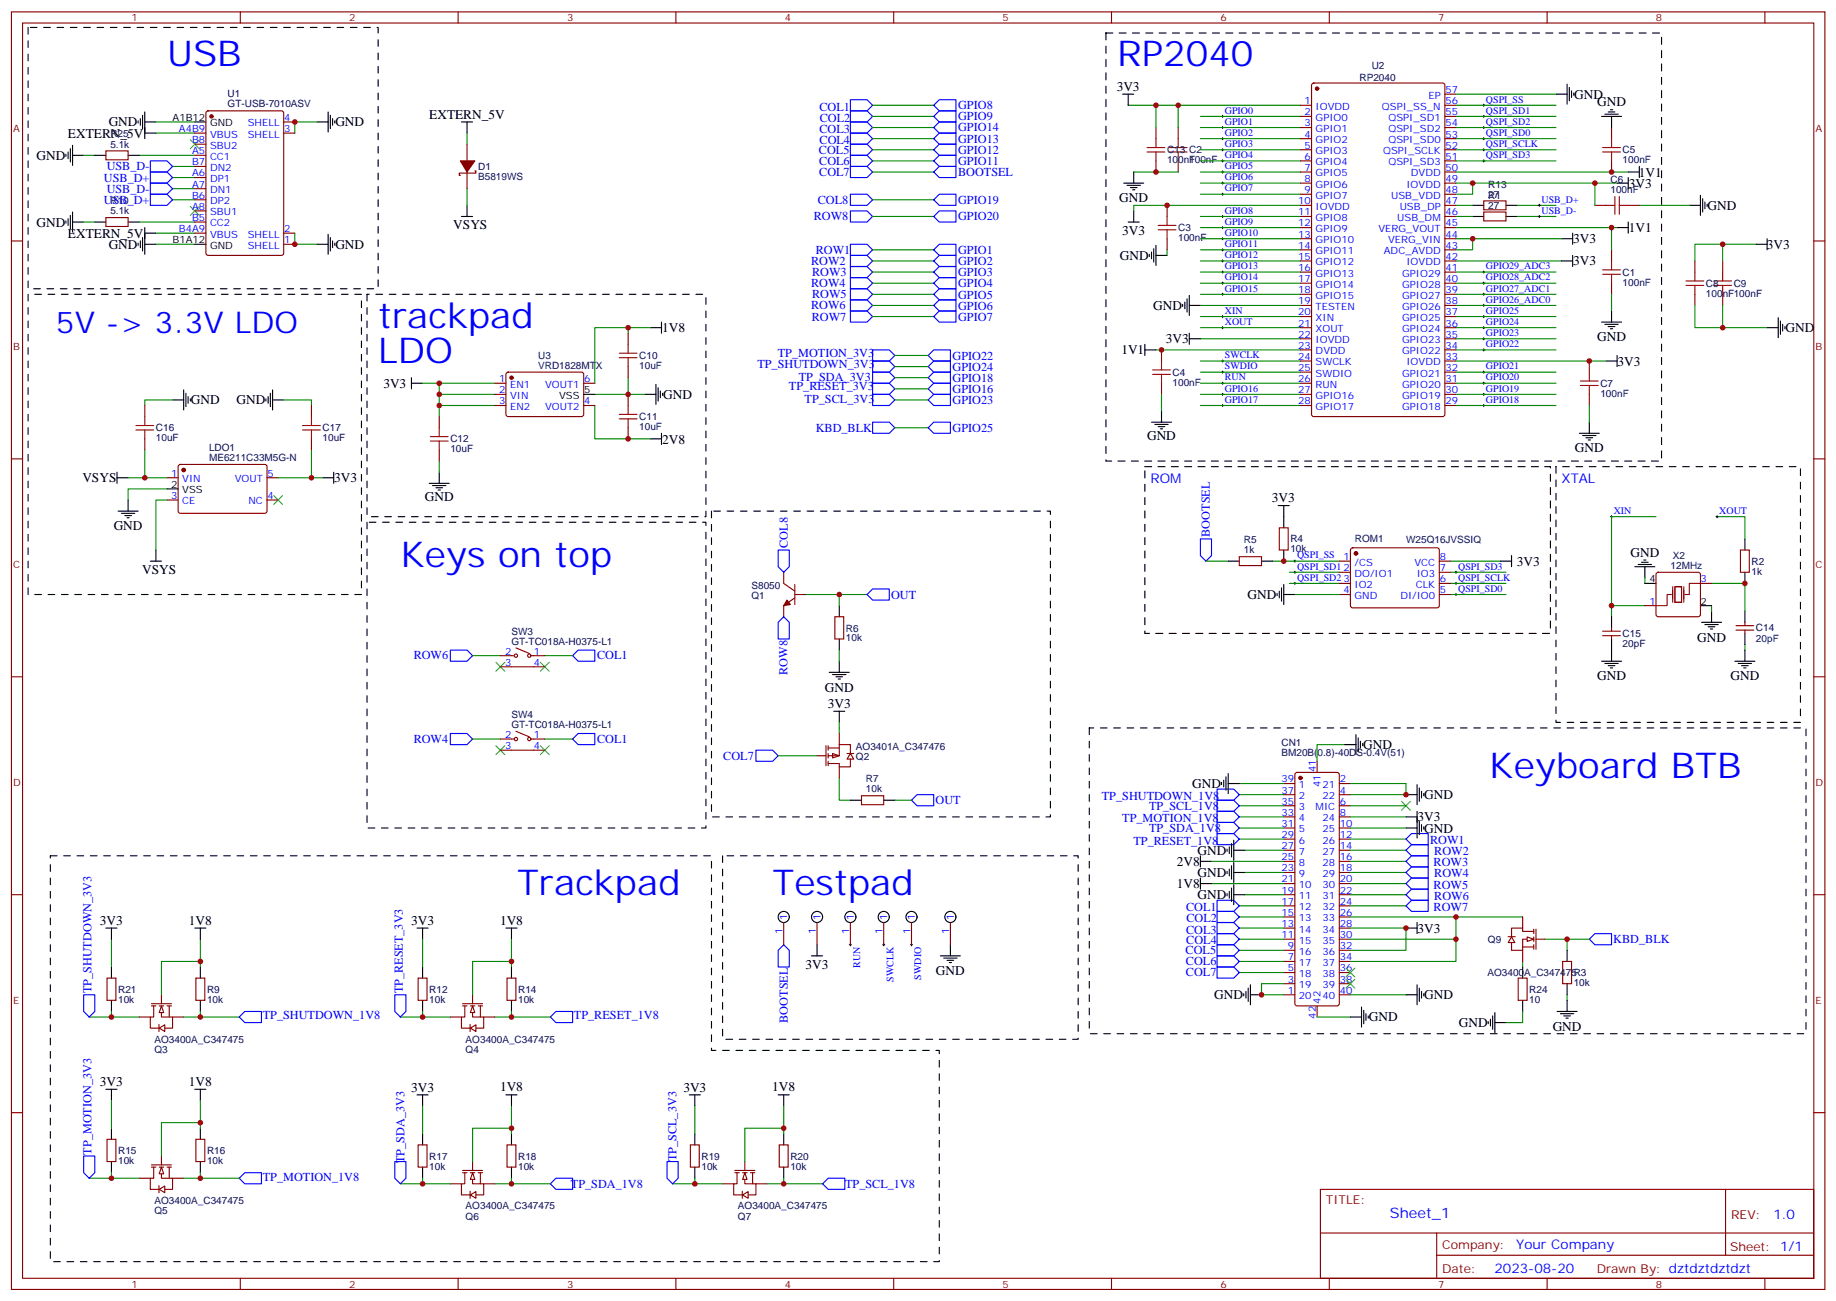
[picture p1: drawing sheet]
<svg xmlns="http://www.w3.org/2000/svg" width="583mm" height="413mm" viewBox="0 0 583 413" stroke-linecap="round" stroke-linejoin="round" font-family="sans-serif">
<defs><g id="words">
<g font-size="11.3" fill="#00f">
<text x="53" y="21.1">USB</text>
<text x="354.6" y="21.1">RP2040</text>
<text x="120.1" y="104">trackpad</text>
<text x="120.1" y="115.3">LDO</text>
<text x="127.1" y="179.8">Keys on top</text>
<text x="472.8" y="246.8">Keyboard BTB</text>
<text x="164.1" y="283.9">Trackpad</text>
<text x="245.3" y="283.9">Testpad</text>
</g>
<text font-size="9.5" fill="#00f" x="17.7" y="105.7">5V -&gt; 3.3V LDO</text>
<text font-size="4.6" fill="#00f" x="441.3" y="386.4">Sheet_1</text>
<g font-size="4.2">
<text x="354.5" y="28.8">3V3</text>
<text x="499.8" y="31.3">GND</text>
<text x="507" y="33.7">GND</text>
<text x="34.5" y="40.1">GND</text>
<text x="106.5" y="40.1">GND</text>
<text x="136.3" y="37.6">EXTERN_5V</text>
<text x="21.6" y="43.6">EXTERN_5V</text>
<text x="11.6" y="50.7">GND</text>
<text x="517.1" y="59.5">3V3</text>
<text x="520.3" y="56">1V1</text>
<text x="355.4" y="64.2">GND</text>
<text x="11.6" y="71.9">GND</text>
<text x="542.1" y="66.6">GND</text>
<text x="21.6" y="75.4">EXTERN_5V</text>
<text x="143.9" y="72.7">VSYS</text>
<text x="356.3" y="74.4">3V3</text>
<text x="499.5" y="77.1">3V3</text>
<text x="517.1" y="73.6">1V1</text>
<text x="34.5" y="78.9">GND</text>
<text x="106.5" y="78.9">GND</text>
<text x="355.5" y="82.5">GND</text>
<text x="560.9" y="78.9">3V3</text>
<text x="499.5" y="84.2">3V3</text>
<text x="366.1" y="98.4">GND</text>
<text x="210.2" y="105.4">1V8</text>
<text x="566.8" y="105.4">GND</text>
<text x="356" y="112.5">1V1</text>
<text x="370.1" y="108.9">3V3</text>
<text x="507.1" y="108.3">GND</text>
<text x="513.6" y="116">3V3</text>
<text x="121.7" y="123">3V3</text>
<text x="60.6" y="128.3">GND</text>
<text x="75.1" y="128.3">GND</text>
<text x="210.5" y="126.6">GND</text>
<text x="210.2" y="140.7">2V8</text>
<text x="364.2" y="139.6">GND</text>
<text x="500" y="143.6">GND</text>
<text x="26.2" y="153">VSYS</text>
<text x="106.1" y="153">3V3</text>
<text x="134.9" y="159">GND</text>
<text x="403.7" y="159.3">3V3</text>
<text x="36.1" y="168.3">GND</text>
<text x="481.5" y="179.4">3V3</text>
<text x="517.6" y="176.6">GND</text>
<text x="45.1" y="182">VSYS</text>
<text x="396.1" y="190.1">GND</text>
<text x="538.8" y="203.6">GND</text>
<text x="507.1" y="215.9">GND</text>
<text x="549.4" y="215.9">GND</text>
<text x="261.9" y="219.4">GND</text>
<text x="262.8" y="224.6">3V3</text>
<text x="432.8" y="237.7">GND</text>
<text x="378.5" y="250">GND</text>
<text x="452.2" y="253.6">GND</text>
<text x="450.1" y="260.6">3V3</text>
<text x="452.2" y="264.1">GND</text>
<text x="373.6" y="274.7">2V8</text>
<text x="380.2" y="271.2">GND</text>
<text x="373.6" y="281.8">1V8</text>
<text x="380.2" y="278.3">GND</text>
<text x="380.2" y="285.3">GND</text>
<text x="31.7" y="293.4">3V3</text>
<text x="60" y="293.3">1V8</text>
<text x="130.5" y="293.4">3V3</text>
<text x="158.7" y="293.3">1V8</text>
<text x="450.1" y="295.9">3V3</text>
<text x="255.8" y="307.3">3V3</text>
<text x="297.1" y="309.5">GND</text>
<text x="385.5" y="317.1">GND</text>
<text x="452.2" y="317.1">GND</text>
<text x="434.6" y="324.1">GND</text>
<text x="463.1" y="325.9">GND</text>
<text x="492.9" y="327">GND</text>
<text x="31.7" y="344.6">3V3</text>
<text x="60" y="344.5">1V8</text>
<text x="130.5" y="346.3">3V3</text>
<text x="158.7" y="346.3">1V8</text>
<text x="217" y="346.3">3V3</text>
<text x="245.2" y="346.3">1V8</text>
</g>
<g font-size="4.2" fill="#00f">
<text x="365.2" y="153.4">ROM</text>
<text x="495.8" y="153.4">XTAL</text>
<text x="563" y="386.6">1.0</text>
<text x="481.4" y="396.2">Your Company</text>
<text x="474.5" y="404">2023-08-20</text>
</g>
<g font-size="3.9" fill="#00f">
<text x="260.2" y="35.1">COL1</text>
<text x="304.2" y="34.7">GPIO8</text>
<text x="260.2" y="38.6">COL2</text>
<text x="304.2" y="38.2">GPIO9</text>
<text x="304.2" y="41.7">GPIO14</text>
<text x="260.2" y="42.2">COL3</text>
<text x="260.2" y="45.7">COL4</text>
<text x="304.2" y="45.2">GPIO13</text>
<text x="260" y="48.7">COL5</text>
<text x="260.1" y="52.2">COL6</text>
<text x="304.2" y="48.8">GPIO12</text>
<text x="304.2" y="52.4">GPIO11</text>
<text x="33" y="57.6">USB_D+</text>
<text x="33.9" y="54.1">USB_D-</text>
<text x="260.1" y="55.8">COL7</text>
<text x="304.2" y="55.8">BOOTSEL</text>
<text x="33" y="64.7">USB_D+</text>
<text x="33.9" y="61.1">USB_D-</text>
<text x="259.6" y="64.7">COL8</text>
<text x="304.2" y="64.6">GPIO19</text>
<text x="258.3" y="69.9">ROW8</text>
<text x="304.2" y="69.9">GPIO20</text>
<text x="259" y="80.5">ROW1</text>
<text x="304.2" y="80.5">GPIO1</text>
<text x="257.5" y="84">ROW2</text>
<text x="257.8" y="87.6">ROW3</text>
<text x="304.2" y="84.2">GPIO2</text>
<text x="304.2" y="87.7">GPIO3</text>
<text x="257.5" y="91.1">ROW4</text>
<text x="257.8" y="94.6">ROW5</text>
<text x="304.2" y="91.2">GPIO4</text>
<text x="304.2" y="94.7">GPIO5</text>
<text x="257.5" y="98.1">ROW6</text>
<text x="257.7" y="101.7">ROW7</text>
<text x="304.2" y="98.3">GPIO6</text>
<text x="304.2" y="101.8">GPIO7</text>
<text x="246.9" y="113.2">TP_MOTION_3V3</text>
<text x="240.5" y="116.8">TP_SHUTDOWN_3V3</text>
<text x="302.4" y="117.7">GPIO24</text>
<text x="302.4" y="114.1">GPIO22</text>
<text x="250.5" y="123.8">TP_RESET_3V3</text>
<text x="253.6" y="120.8">TP_SDA_3V3</text>
<text x="302.4" y="124.7">GPIO16</text>
<text x="302.4" y="121.2">GPIO18</text>
<text x="255.4" y="127.9">TP_SCL_3V3</text>
<text x="302.4" y="128.3">GPIO23</text>
<text x="259" y="137">KBD_BLK</text>
<text x="302.4" y="137.1">GPIO25</text>
<text x="250.2" y="173.8" transform="rotate(-90 250.2 173.8)">COL8</text>
<text x="384.1" y="170.3" transform="rotate(-90 384.1 170.3)">BOOTSEL</text>
<text x="282.9" y="190">OUT</text>
<text x="131.3" y="209.2">ROW6</text>
<text x="189.5" y="209.2">COL1</text>
<text x="250.1" y="214.1" transform="rotate(-90 250.1 214.1)">ROW8</text>
<text x="131.3" y="235.8">ROW4</text>
<text x="189.5" y="235.7">COL1</text>
<text x="229.6" y="241.1">COL7</text>
<text x="297" y="255.2">OUT</text>
<text x="349.8" y="253.9">TP_SHUTDOWN_1V8</text>
<text x="364.8" y="256.9">TP_SCL_1V8</text>
<text x="356.3" y="260.9">TP_MOTION_1V8</text>
<text x="364.8" y="263.9">TP_SDA_1V8</text>
<text x="359.8" y="268">TP_RESET_1V8</text>
<text x="454" y="267.8">ROW1</text>
<text x="455.2" y="274.9">ROW3</text>
<text x="455.3" y="271.3">ROW2</text>
<text x="455.2" y="281.9">ROW5</text>
<text x="455.3" y="278.4">ROW4</text>
<text x="455.3" y="285.4">ROW6</text>
<text x="376.6" y="289.1">COL1</text>
<text x="376.7" y="292.6">COL2</text>
<text x="455.2" y="289">ROW7</text>
<text x="376.6" y="296.2">COL3</text>
<text x="376.6" y="299.7">COL4</text>
<text x="512.2" y="299.3">KBD_BLK</text>
<text x="376.4" y="302.7">COL5</text>
<text x="376.5" y="306.2">COL6</text>
<text x="376.5" y="309.8">COL7</text>
<text x="29.1" y="315.2" transform="rotate(-90 29.1 315.2)">TP_SHUTDOWN_3V3</text>
<text x="127.9" y="315.2" transform="rotate(-90 127.9 315.2)">TP_RESET_3V3</text>
<text x="83.4" y="323.4">TP_SHUTDOWN_1V8</text>
<text x="182.2" y="323.4">TP_RESET_1V8</text>
<text x="250.1" y="324.5" transform="rotate(-90 250.1 324.5)">BOOTSEL</text>
<text x="29.1" y="366.4" transform="rotate(-90 29.1 366.4)">TP_MOTION_3V3</text>
<text x="128.4" y="369.1" transform="rotate(-90 128.4 369.1)">TP_SDA_3V3</text>
<text x="214.8" y="368.5" transform="rotate(-90 214.8 368.5)">TP_SCL_3V3</text>
<text x="83.4" y="374.6">TP_MOTION_1V8</text>
<text x="181.2" y="376.9">TP_SDA_1V8</text>
<text x="268.3" y="376.9">TP_SCL_1V8</text>
</g>
<g font-size="3.9" fill="#800">
<text x="421" y="382">TITLE:</text>
<text x="549.6" y="386.6">REV:</text>
<text x="457.9" y="396.2">Company:</text>
<text x="549.2" y="396.8">Sheet: 1/1</text>
<text x="457.9" y="403.8">Date:</text>
<text x="506.9" y="403.9">Drawn By: dztdztdztdzt</text>
</g>
<g font-size="3.2" fill="#800">
<text x="41.7" y="6.8">1</text>
<text x="110.9" y="6.8">2</text>
<text x="180" y="6.8">3</text>
<text x="249.2" y="6.8">4</text>
<text x="318.3" y="6.8">5</text>
<text x="387.5" y="6.8">6</text>
<text x="456.6" y="6.8">7</text>
<text x="525.7" y="6.8">8</text>
<text x="4.2" y="41.9">A</text>
<text x="576.4" y="41.9">A</text>
<text x="4.2" y="111">B</text>
<text x="576.4" y="111">B</text>
<text x="4.2" y="180.2">C</text>
<text x="576.4" y="180.2">C</text>
<text x="4.2" y="249.3">D</text>
<text x="576.4" y="249.3">D</text>
<text x="4.2" y="318.5">E</text>
<text x="576.4" y="318.5">E</text>
<text x="41.7" y="408.6">1</text>
<text x="110.9" y="408.6">2</text>
<text x="180" y="408.6">3</text>
<text x="249.2" y="408.6">4</text>
<text x="318.3" y="408.6">5</text>
<text x="387.5" y="408.6">6</text>
<text x="456.6" y="408.6">7</text>
<text x="525.7" y="408.6">8</text>
</g>
<g font-size="3.2" fill="#000080">
<text x="435.5" y="21.9">U2</text>
<text x="431.6" y="25.7">RP2040</text>
<text x="72.2" y="33.9">GT-USB-7010ASV</text>
<text x="72.2" y="30.7">U1</text>
<text x="35" y="46.8">5.1k</text>
<text x="35" y="43.6">R25</text>
<text x="151.8" y="54">D1</text>
<text x="370.5" y="51.8">100nF</text>
<text x="370.5" y="48.6">C13 C2</text>
<text x="377.6" y="51.8">100nF</text>
<text x="515.2" y="51.8">100nF</text>
<text x="515.2" y="48.6">C5</text>
<text x="151.8" y="57.1">B5819WS</text>
<text x="472.5" y="59.5">R13</text>
<text x="511.3" y="58.1">C6</text>
<text x="35" y="64.8">R10</text>
<text x="472.5" y="63">R1</text>
<text x="472.5" y="62.7">27</text>
<text x="511.3" y="61.3">100nF</text>
<text x="35" y="68">5.1k</text>
<text x="472.5" y="66.2">27</text>
<text x="374.1" y="76.5">100nF</text>
<text x="374.1" y="73.3">C3</text>
<text x="515.2" y="87.4">C1</text>
<text x="515.2" y="90.6">100nF</text>
<text x="541.6" y="94.2">100nF100nF</text>
<text x="541.6" y="91">C8</text>
<text x="550.4" y="91">C9</text>
<text x="170.9" y="113.8">U3</text>
<text x="203" y="113.9">C10</text>
<text x="170.9" y="116.9">VRD1828MTX</text>
<text x="203" y="117.1">10uF</text>
<text x="372.3" y="119.2">C4</text>
<text x="372.3" y="122.4">100nF</text>
<text x="508.1" y="125.9">100nF</text>
<text x="508.1" y="122.7">C7</text>
<text x="49.5" y="136.9">C16</text>
<text x="102.4" y="136.9">C17</text>
<text x="203" y="136.5">10uF</text>
<text x="203" y="133.3">C11</text>
<text x="49.5" y="140">10uF</text>
<text x="66.4" y="143.1">LDO1</text>
<text x="102.4" y="140">10uF</text>
<text x="143" y="143.6">10uF</text>
<text x="143" y="140.4">C12</text>
<text x="66.4" y="146.3">ME6211C33M5G-N</text>
<text x="394.9" y="172.4">R5</text>
<text x="409.7" y="172.1">R4</text>
<text x="430.2" y="172.1">ROM1</text>
<text x="446.4" y="172.1">W25Q16JVSSIQ</text>
<text x="394.9" y="175.6">1k</text>
<text x="409.7" y="175.3">10k</text>
<text x="531.1" y="177.3">X2</text>
<text x="556.1" y="179.2">R2</text>
<text x="530.4" y="180.4">12MHz</text>
<text x="556.1" y="182.4">1k</text>
<text x="238.6" y="186.8">S8050</text>
<text x="238.6" y="190">Q1</text>
<text x="162.3" y="201.3">SW3</text>
<text x="268.6" y="203.5">10k</text>
<text x="268.6" y="200.4">R6</text>
<text x="515.2" y="202.1">C15</text>
<text x="557.5" y="203.5">20pF</text>
<text x="557.5" y="200.3">C14</text>
<text x="162.3" y="204.5">GT-TC018A-H0375-L1</text>
<text x="515.2" y="205.3">20pF</text>
<text x="162.3" y="227.8">SW4</text>
<text x="162.3" y="231">GT-TC018A-H0375-L1</text>
<text x="271.7" y="237.9">AO3401A_C347476</text>
<text x="406.9" y="239.8">BM20B(0.8)-40DS-0.4V(51)</text>
<text x="406.9" y="236.6">CN1</text>
<text x="271.7" y="241.1">Q2</text>
<text x="274.9" y="251.4">10k</text>
<text x="274.9" y="248.2">R7</text>
<text x="472.4" y="299.1">Q9</text>
<text x="472.2" y="309.7">AO3400A_C347475R3</text>
<text x="37.5" y="315">R21</text>
<text x="65.7" y="315">R9</text>
<text x="136.3" y="315">R12</text>
<text x="164.5" y="315">R14</text>
<text x="485.5" y="315">R24</text>
<text x="499.6" y="312.9">10k</text>
<text x="37.5" y="318.2">10k</text>
<text x="65.7" y="318.2">10k</text>
<text x="136.3" y="318.2">10k</text>
<text x="164.5" y="318.2">10k</text>
<text x="485.5" y="318.2">10</text>
<text x="49.1" y="330.8">AO3400A_C347475</text>
<text x="49.1" y="334">Q3</text>
<text x="147.8" y="330.8">AO3400A_C347475</text>
<text x="147.8" y="334">Q4</text>
<text x="37.5" y="369.3">10k</text>
<text x="37.5" y="366.2">R15</text>
<text x="65.7" y="369.3">10k</text>
<text x="65.7" y="366.2">R16</text>
<text x="136.3" y="371.1">10k</text>
<text x="136.3" y="368">R17</text>
<text x="164.5" y="371.1">10k</text>
<text x="164.5" y="368">R18</text>
<text x="222.7" y="371.1">10k</text>
<text x="222.7" y="368">R19</text>
<text x="250.9" y="371.1">10k</text>
<text x="250.9" y="368">R20</text>
<text x="49.1" y="382">AO3400A_C347475</text>
<text x="147.8" y="383.7">AO3400A_C347475</text>
<text x="234.3" y="383.7">AO3400A_C347475</text>
<text x="49.1" y="385.2">Q5</text>
<text x="147.8" y="387">Q6</text>
<text x="234.3" y="387">Q7</text>
</g>
<g font-size="3.2" fill="#00f">
<text x="458.9" y="29.5">57</text>
<text x="414.2" y="33.1">1</text>
<text x="417.7" y="34.8">IOVDD</text>
<text x="438.8" y="34.8">QSPI_SS_N</text>
<text x="453.5" y="31.3">EP</text>
<text x="458.9" y="33.1">56</text>
<text x="471.8" y="32.5">QSPI_SS</text>
<text x="56.8" y="41.9">A4B9</text>
<text x="78.7" y="40.1">SHELL</text>
<text x="90.2" y="38.3">4</text>
<text x="90.2" y="41.9">3</text>
<text x="388.9" y="39.6">GPIO1</text>
<text x="388.9" y="36.1">GPIO0</text>
<text x="414.2" y="36.6">2</text>
<text x="414.2" y="40.1">3</text>
<text x="417.7" y="38.3">GPIO0</text>
<text x="417.7" y="41.9">GPIO1</text>
<text x="440.9" y="41.9">QSPI_SD2</text>
<text x="440.9" y="38.3">QSPI_SD1</text>
<text x="458.9" y="40.1">54</text>
<text x="458.9" y="36.6">55</text>
<text x="471.8" y="39.6">QSPI_SD2</text>
<text x="471.8" y="36.1">QSPI_SD1</text>
<text x="61" y="45.4">B8</text>
<text x="66.7" y="47.2">SBU2</text>
<text x="66.7" y="43.6">VBUS</text>
<text x="78.7" y="43.6">SHELL</text>
<text x="388.9" y="46.6">GPIO3</text>
<text x="388.9" y="43.1">GPIO2</text>
<text x="414.2" y="43.6">4</text>
<text x="414.2" y="47.2">5</text>
<text x="417.7" y="45.4">GPIO2</text>
<text x="440.9" y="45.4">QSPI_SD0</text>
<text x="458.9" y="47.2">52</text>
<text x="458.9" y="43.6">53</text>
<text x="471.8" y="46.6">QSPI_SCLK</text>
<text x="471.8" y="43.1">QSPI_SD0</text>
<text x="61" y="52.5">B7</text>
<text x="61" y="48.9">A5</text>
<text x="66.7" y="50.7">CC1</text>
<text x="388.9" y="53.7">GPIO5</text>
<text x="388.9" y="50.2">GPIO4</text>
<text x="414.2" y="50.7">6</text>
<text x="417.7" y="48.9">GPIO3</text>
<text x="417.7" y="52.5">GPIO4</text>
<text x="439.1" y="48.9">QSPI_SCLK</text>
<text x="440.9" y="52.5">QSPI_SD3</text>
<text x="458.9" y="50.7">51</text>
<text x="471.8" y="50.2">QSPI_SD3</text>
<text x="61" y="59.5">A7</text>
<text x="61" y="56">A6</text>
<text x="66.7" y="57.7">DP1</text>
<text x="66.7" y="54.2">DN2</text>
<text x="388.9" y="57.2">GPIO6</text>
<text x="414.2" y="54.2">7</text>
<text x="414.2" y="57.7">8</text>
<text x="417.7" y="56">GPIO5</text>
<text x="417.7" y="59.5">GPIO6</text>
<text x="446.5" y="59.5">IOVDD</text>
<text x="447.9" y="56">DVDD</text>
<text x="458.9" y="57.7">49</text>
<text x="458.9" y="54.2">50</text>
<text x="61" y="63">B6</text>
<text x="66.7" y="64.8">DP2</text>
<text x="66.7" y="61.3">DN1</text>
<text x="388.9" y="60.7">GPIO7</text>
<text x="412.2" y="64.8">10</text>
<text x="414.2" y="61.3">9</text>
<text x="417.7" y="63">GPIO7</text>
<text x="441.7" y="63">USB_VDD</text>
<text x="458.9" y="64.8">47</text>
<text x="458.9" y="61.3">48</text>
<text x="489.4" y="64.3">USB_D+</text>
<text x="61" y="70.1">B5</text>
<text x="61" y="66.6">A8</text>
<text x="66.7" y="71.9">CC2</text>
<text x="66.7" y="68.3">SBU1</text>
<text x="388.9" y="71.3">GPIO9</text>
<text x="388.9" y="67.8">GPIO8</text>
<text x="412.2" y="68.3">11</text>
<text x="412.2" y="71.9">12</text>
<text x="417.7" y="66.6">IOVDD</text>
<text x="417.7" y="70.1">GPIO8</text>
<text x="443.6" y="70.1">USB_DM</text>
<text x="444.4" y="66.6">USB_DP</text>
<text x="458.9" y="71.9">45</text>
<text x="458.9" y="68.3">46</text>
<text x="489.4" y="67.8">USB_D-</text>
<text x="56.8" y="73.6">B4A9</text>
<text x="66.7" y="75.4">VBUS</text>
<text x="78.7" y="75.4">SHELL</text>
<text x="90.2" y="73.6">2</text>
<text x="90.2" y="77.2">1</text>
<text x="388.9" y="74.9">GPIO10</text>
<text x="412.2" y="75.4">13</text>
<text x="417.7" y="73.6">GPIO9</text>
<text x="417.7" y="77.2">GPIO10</text>
<text x="437.6" y="73.6">VERG_VOUT</text>
<text x="440.7" y="77.2">VERG_VIN</text>
<text x="458.9" y="75.4">44</text>
<text x="78.7" y="78.9">SHELL</text>
<text x="388.9" y="81.9">GPIO12</text>
<text x="388.9" y="78.4">GPIO11</text>
<text x="412.2" y="78.9">14</text>
<text x="412.2" y="82.4">15</text>
<text x="417.7" y="80.7">GPIO11</text>
<text x="439.3" y="80.7">ADC_AVDD</text>
<text x="458.9" y="82.4">42</text>
<text x="458.9" y="78.9">43</text>
<text x="388.9" y="89">GPIO14</text>
<text x="388.9" y="85.4">GPIO13</text>
<text x="412.2" y="86">16</text>
<text x="412.2" y="89.5">17</text>
<text x="417.7" y="84.2">GPIO12</text>
<text x="417.7" y="87.7">GPIO13</text>
<text x="445.2" y="87.7">GPIO29</text>
<text x="446.5" y="84.2">IOVDD</text>
<text x="458.9" y="89.5">40</text>
<text x="458.9" y="86">41</text>
<text x="471.8" y="85.4">GPIO29_ADC3</text>
<text x="471.8" y="89">GPIO28_ADC2</text>
<text x="388.9" y="92.5">GPIO15</text>
<text x="412.2" y="93">18</text>
<text x="417.7" y="91.3">GPIO14</text>
<text x="417.7" y="94.8">GPIO15</text>
<text x="445.2" y="94.8">GPIO27</text>
<text x="445.2" y="91.3">GPIO28</text>
<text x="458.9" y="93">39</text>
<text x="471.8" y="92.5">GPIO27_ADC1</text>
<text x="388.9" y="99.6">XIN</text>
<text x="412.2" y="96.6">19</text>
<text x="412.2" y="100.1">20</text>
<text x="417.7" y="98.3">TESTEN</text>
<text x="417.7" y="101.8">XIN</text>
<text x="445.2" y="101.8">GPIO25</text>
<text x="445.2" y="98.3">GPIO26</text>
<text x="458.9" y="100.1">37</text>
<text x="458.9" y="96.6">38</text>
<text x="471.8" y="96">GPIO26_ADC0</text>
<text x="471.8" y="99.6">GPIO25</text>
<text x="388.9" y="103.1">XOUT</text>
<text x="412.2" y="103.6">21</text>
<text x="412.2" y="107.1">22</text>
<text x="417.7" y="105.4">XOUT</text>
<text x="445.2" y="105.4">GPIO24</text>
<text x="458.9" y="107.1">35</text>
<text x="458.9" y="103.6">36</text>
<text x="471.8" y="103.1">GPIO24</text>
<text x="471.8" y="106.6">GPIO23</text>
<text x="388.9" y="113.7">SWCLK</text>
<text x="412.2" y="110.7">23</text>
<text x="417.7" y="108.9">IOVDD</text>
<text x="417.7" y="112.4">DVDD</text>
<text x="445.2" y="112.4">GPIO22</text>
<text x="445.2" y="108.9">GPIO23</text>
<text x="458.9" y="110.7">34</text>
<text x="471.8" y="110.1">GPIO22</text>
<text x="388.9" y="117.2">SWDIO</text>
<text x="412.2" y="114.2">24</text>
<text x="412.2" y="117.7">25</text>
<text x="417.7" y="116">SWCLK</text>
<text x="417.7" y="119.5">SWDIO</text>
<text x="445.2" y="119.5">GPIO21</text>
<text x="446.5" y="116">IOVDD</text>
<text x="458.9" y="117.7">32</text>
<text x="458.9" y="114.2">33</text>
<text x="471.8" y="117.2">GPIO21</text>
<text x="158.4" y="121.2">1</text>
<text x="158.4" y="124.8">2</text>
<text x="161.9" y="123">EN1</text>
<text x="173" y="123">VOUT1</text>
<text x="185.5" y="121.2">6</text>
<text x="388.9" y="120.7">RUN</text>
<text x="388.9" y="124.2">GPIO16</text>
<text x="412.2" y="121.2">26</text>
<text x="412.2" y="124.8">27</text>
<text x="417.7" y="123">RUN</text>
<text x="445.2" y="123">GPIO20</text>
<text x="458.9" y="124.8">30</text>
<text x="458.9" y="121.2">31</text>
<text x="471.8" y="120.7">GPIO20</text>
<text x="471.8" y="124.2">GPIO19</text>
<text x="158.4" y="128.3">3</text>
<text x="161.9" y="126.5">VIN</text>
<text x="161.9" y="130.1">EN2</text>
<text x="173" y="130.1">VOUT2</text>
<text x="185.5" y="128.3">4</text>
<text x="388.9" y="127.8">GPIO17</text>
<text x="412.2" y="128.3">28</text>
<text x="417.7" y="126.5">GPIO16</text>
<text x="417.7" y="130.1">GPIO17</text>
<text x="445.2" y="130.1">GPIO18</text>
<text x="445.2" y="126.5">GPIO19</text>
<text x="458.9" y="128.3">29</text>
<text x="471.8" y="127.8">GPIO18</text>
<text x="54.4" y="151.2">1</text>
<text x="57.9" y="153">VIN</text>
<text x="74.5" y="153">VOUT</text>
<text x="84.9" y="151.2">5</text>
<text x="54.4" y="158.3">3</text>
<text x="57.9" y="160.1">CE</text>
<text x="78.9" y="160.1">NC</text>
<text x="84.9" y="158.3">4</text>
<text x="512.3" y="163.1">XIN</text>
<text x="545.9" y="163.1">XOUT</text>
<text x="411.8" y="177.2">QSPI_SS</text>
<text x="426.5" y="177.7">1</text>
<text x="430" y="179.5">/CS</text>
<text x="449" y="179.5">VCC</text>
<text x="457.1" y="177.7">8</text>
<text x="411.8" y="184.2">QSPI_SD2</text>
<text x="411.8" y="180.7">QSPI_SD1</text>
<text x="426.5" y="181.2">2</text>
<text x="426.5" y="184.7">3</text>
<text x="430" y="183">DO/IO1</text>
<text x="449.8" y="183">IO3</text>
<text x="457.1" y="184.7">6</text>
<text x="457.1" y="181.2">7</text>
<text x="463" y="184.2">QSPI_SCLK</text>
<text x="463" y="180.7">QSPI_SD3</text>
<text x="539.9" y="184.7">3</text>
<text x="426.5" y="188.3">4</text>
<text x="430" y="186.5">IO2</text>
<text x="430" y="190">GND</text>
<text x="444.6" y="190">DI/IO0</text>
<text x="449.5" y="186.5">CLK</text>
<text x="457.1" y="188.3">5</text>
<text x="463" y="187.7">QSPI_SD0</text>
<text x="523.7" y="191.8">1</text>
<text x="160.4" y="207.7">2</text>
<text x="169.4" y="207.7">1</text>
<text x="160.4" y="211.2">3</text>
<text x="169.4" y="211.2">4</text>
<text x="160.4" y="234.1">2</text>
<text x="160.4" y="237.7">3</text>
<text x="169.4" y="234.1">1</text>
<text x="169.4" y="237.7">4</text>
<text x="417.8" y="245.1" transform="rotate(-90 417.8 245.1)">41</text>
<text x="406.9" y="248.2">39</text>
<text x="406.9" y="251.8">37</text>
<text x="412.4" y="250">1</text>
<text x="419.2" y="249.8" transform="rotate(-90 419.2 249.8)">41</text>
<text x="419.9" y="250">21</text>
<text x="425.4" y="251.8">4</text>
<text x="425.4" y="248.2">2</text>
<text x="406.9" y="255.3">35</text>
<text x="412.4" y="253.5">2</text>
<text x="412.4" y="257.1">3</text>
<text x="417.7" y="257.1">MIC</text>
<text x="419.9" y="253.5">22</text>
<text x="425.4" y="255.3">6</text>
<text x="406.9" y="258.8">33</text>
<text x="406.9" y="262.4">31</text>
<text x="412.4" y="260.6">4</text>
<text x="419.9" y="260.6">24</text>
<text x="425.4" y="262.4">10</text>
<text x="425.4" y="258.8">8</text>
<text x="406.9" y="265.9">29</text>
<text x="406.9" y="269.4">27</text>
<text x="412.4" y="264.1">5</text>
<text x="412.4" y="267.7">6</text>
<text x="419.9" y="267.7">26</text>
<text x="419.9" y="264.1">25</text>
<text x="425.4" y="269.4">14</text>
<text x="425.4" y="265.9">12</text>
<text x="406.9" y="272.9">25</text>
<text x="412.4" y="271.2">7</text>
<text x="412.4" y="274.7">8</text>
<text x="419.9" y="274.7">28</text>
<text x="419.9" y="271.2">27</text>
<text x="425.4" y="272.9">16</text>
<text x="406.9" y="276.5">23</text>
<text x="406.9" y="280">21</text>
<text x="412.4" y="278.2">9</text>
<text x="412.4" y="281.8">10</text>
<text x="419.9" y="281.8">30</text>
<text x="419.9" y="278.2">29</text>
<text x="425.4" y="280">20</text>
<text x="425.4" y="276.5">18</text>
<text x="406.9" y="283.5">19</text>
<text x="406.9" y="287.1">17</text>
<text x="412.4" y="285.3">11</text>
<text x="419.9" y="285.3">31</text>
<text x="425.4" y="287.1">24</text>
<text x="425.4" y="283.5">22</text>
<text x="249.9" y="292" transform="rotate(-90 249.9 292)">1</text>
<text x="260.5" y="292" transform="rotate(-90 260.5 292)">1</text>
<text x="271" y="292" transform="rotate(-90 271 292)">1</text>
<text x="281.6" y="292" transform="rotate(-90 281.6 292)">1</text>
<text x="290.4" y="292" transform="rotate(-90 290.4 292)">1</text>
<text x="302.8" y="292" transform="rotate(-90 302.8 292)">1</text>
<text x="406.9" y="290.6">15</text>
<text x="412.4" y="288.8">12</text>
<text x="412.4" y="292.3">13</text>
<text x="419.9" y="292.3">33</text>
<text x="419.9" y="288.8">32</text>
<text x="425.4" y="290.6">26</text>
<text x="248.5" y="296.5" transform="rotate(-90 248.5 296.5)">1</text>
<text x="259" y="296.5" transform="rotate(-90 259 296.5)">1</text>
<text x="269.6" y="296.5" transform="rotate(-90 269.6 296.5)">1</text>
<text x="280.2" y="296.5" transform="rotate(-90 280.2 296.5)">1</text>
<text x="289" y="296.5" transform="rotate(-90 289 296.5)">1</text>
<text x="301.4" y="296.5" transform="rotate(-90 301.4 296.5)">1</text>
<text x="406.9" y="294.1">13</text>
<text x="406.9" y="297.6">11</text>
<text x="412.4" y="295.9">14</text>
<text x="412.4" y="299.4">15</text>
<text x="419.9" y="299.4">35</text>
<text x="419.9" y="295.9">34</text>
<text x="425.4" y="297.6">30</text>
<text x="425.4" y="294.1">28</text>
<text x="408.9" y="301.2">9</text>
<text x="408.9" y="304.7">7</text>
<text x="412.4" y="302.9">16</text>
<text x="419.9" y="302.9">36</text>
<text x="425.4" y="304.7">34</text>
<text x="425.4" y="301.2">32</text>
<text x="273.1" y="307.1" transform="rotate(-90 273.1 307.1)">RUN</text>
<text x="283.7" y="311.5" transform="rotate(-90 283.7 311.5)">SWCLK</text>
<text x="292.5" y="310.8" transform="rotate(-90 292.5 310.8)">SWDIO</text>
<text x="408.9" y="308.2">5</text>
<text x="408.9" y="311.7">3</text>
<text x="412.4" y="306.5">17</text>
<text x="412.4" y="310">18</text>
<text x="419.9" y="310">38</text>
<text x="419.9" y="306.5">37</text>
<text x="425.4" y="311.7">38</text>
<text x="425.4" y="308.2">36</text>
<text x="408.9" y="315.3">1</text>
<text x="412.4" y="313.5">19</text>
<text x="412.4" y="317">20</text>
<text x="419.9" y="317">40</text>
<text x="419.9" y="313.5">39</text>
<text x="425.4" y="315.3">40</text>
<text x="417.8" y="323.2" transform="rotate(-90 417.8 323.2)">42</text>
<text x="419.2" y="318.5" transform="rotate(-90 419.2 318.5)">42</text>
</g>
<g font-size="3.2">
<text x="54.8" y="38.3">A1B12</text>
<text x="66.7" y="40.1">GND</text>
<text x="54.8" y="77.2">B1A12</text>
<text x="66.7" y="78.9">GND</text>
<text x="185.5" y="124.8">5</text>
<text x="177.5" y="126.5">VSS</text>
<text x="54.4" y="154.8">2</text>
<text x="57.9" y="156.5">VSS</text>
<text x="523.7" y="184.7">4</text>
<text x="539.9" y="191.8">2</text>
</g>
</g></defs>
<g fill="none" stroke="#870000" stroke-width=".35">
<path d="M3.6 3.8h575.8v405.3h-575.8zM7.2 7.3h568.6v398.3h-568.6zM76.3 3.8v3.5M145.5 3.8v3.5M214.6 3.8v3.5M283.7 3.8v3.5M352.9 3.8v3.5M422 3.8v3.5M491.2 3.8v3.5M560.3 3.8v3.5M65.6 35.4l.5-.2h23.3l.6 .4 .1 44.7-.5 .7h-23.5l-.7-.4v-44.7zM90.1 38.7h3.5"/>
<path d="M61.8 42.2h3.6M61.8 59.9h3.6M61.8 56.3h3.6M61.8 52.8h3.6M61.8 49.3h3.6M61.8 45.8h3.6M90.1 42.2h3.5M148.3 45.8v5.2M148.3 54.6v5.3M150.7 54.2h.4v.7h-5.3v.7h.4M3.6 76.4h3.6M61.8 74h3.6"/>
<path d="M61.8 70.4h3.6M61.8 66.9h3.6M61.8 63.4h3.6M90.1 74h3.5M90.1 77.5h3.5M575.8 76.4h3.6M160.9 118.3l.4-.2h23.6l.4 .7-.1 13-.6 .4-23.5-.1-.5-.6v-12.7zM157.1 121.6h3.5M157.1 125.1h3.5M157.1 128.7h3.5M185.3 121.6h3.5M185.3 128.7h3.5"/>
<path d="M3.6 145.6h3.6M575.8 145.6h3.6M425.2 178h3.5M429 174l.4-.2 27.1 .1 .5 .6-.1 17.9-.7 .5-27-.1-.5-.6v-17.7zM457 178h3.5M425.2 181.6h3.5M425.2 185.1h3.5M425.2 188.6h3.5M457 181.6h3.5M457 185.1h3.5M457 188.6h3.5M3.6 214.7h3.6"/>
<path d="M158.9 211.6h14.1M158.9 208h4.2M163.8 205.6l4.2 1.7M168.7 208h4.3M575.8 214.7h3.6M158.9 238h14.1M158.9 234.5h4.2M163.8 232l4.2 1.8M168.7 234.5h4.3M407.6 248.6h3.5M407.6 252.1h3.5M407.6 255.7h3.5"/>
<path d="M407.6 259.2h3.5M411.3 245.3l.5-.2h12.7l.5 .2 .2 .5v72.7l-.2 .5-.5 .2h-12.7l-.5-.3-.2-.4v-72.7zM418.1 241.5v3.6M425.2 248.6h3.5M425.2 252.1h3.5M425.2 255.7h3.5M425.2 259.2h3.5M407.6 262.7h3.5M407.6 266.2h3.5M407.6 269.8h3.5M407.6 273.3h3.5M407.6 276.8h3.5"/>
<path d="M425.2 262.7h3.5M425.2 266.2h3.5M425.2 269.8h3.5M425.2 273.3h3.5M425.2 276.8h3.5M3.6 283.9h3.6M407.6 283.9h3.5M407.6 298h3.5M407.6 294.5h3.5M407.6 290.9h3.5M407.6 287.4h3.5M407.6 280.4h3.5"/>
<path d="M425.2 283.9h3.5M425.2 298h3.5M425.2 294.5h3.5M425.2 290.9h3.5M425.2 287.4h3.5M425.2 280.4h3.5M575.8 283.9h3.6M407.6 315.6h3.5M407.6 312.1h3.5M407.6 308.6h3.5M407.6 305h3.5M407.6 301.5h3.5"/>
<path d="M418.1 319.2v3.5M425.2 315.6h3.5M425.2 312.1h3.5M425.2 308.6h3.5M425.2 305h3.5M425.2 301.5h3.5M3.6 353h3.6M575.8 353h3.6M419.2 377.4h156.6v28.2h-156.6zM547.8 377.4v20.9M419.2 391.2h156.5M456.1 398.3h119.6"/>
<path d="M456.1 391.2v14.1M76.3 405.6v3.5M145.5 405.6v3.5M214.6 405.6v3.5M283.7 405.6v3.5M352.9 405.6v3.5M422 405.6v3.5M491.2 405.6v3.5M560.3 405.6v3.5"/>
<circle cx="163.8" cy="208" r=".53"/>
<circle cx="168" cy="208" r=".53"/>
<circle cx="163.8" cy="234.5" r=".53"/>
<circle cx="168" cy="234.5" r=".53"/>
</g>
<g fill="none" stroke="#3c3" stroke-width=".35">
<path d="M60.4 44.3l2.9 2.9M63.3 44.3l-2.9 2.9M60.4 65.5l2.9 2.8M63.3 65.5l-2.9 2.8M86.9 157.2l2.8 2.9M89.7 157.2l-2.8 2.9M157.4 210.1l2.9 2.9M160.3 210.1l-2.9 2.9M171.6 210.1l2.8 2.9M174.4 210.1l-2.8 2.9M157.4 236.6l2.9 2.8M160.3 236.6l-2.9 2.8"/>
<path d="M171.6 236.6l2.8 2.8M174.4 236.6l-2.8 2.8M445 254.2l2.8 2.9M447.8 254.2l-2.8 2.9M427.3 307.2l2.8 2.8M427.3 310.7l2.8 2.8M430.1 307.2l-2.8 2.8M430.1 310.7l-2.8 2.8"/>
</g>
<g fill="#870000" stroke="#870000" stroke-width=".35">
<path d="M146.2 51h4.5l-2.4 3.6z"/>
<circle cx="412.9" cy="246.8" r=".53"/>
<circle cx="430.5" cy="175.6" r=".53"/>
<circle cx="162.4" cy="119.8" r=".53"/>
<circle cx="67.1" cy="36.9" r=".53"/>
</g>
<path d="M8.9 8.7v82.9h111.2v-82.9h-111.2M8.9 93.4v95.2h105.9v-95.2h-105.9M116.5 93.4v70.5h107.6v-70.5h-107.6M363.5 148.1h128.7v52.9h-128.7zM494 148.1v81.1h77.6v-81.1h-77.6M116.5 165.7v97h107.6v-97h-107.6M345.8 231v97h227.6v-97h-227.6" fill="none" stroke="#000" stroke-width=".35" stroke-dasharray="2.1 2.1"/>
<g fill="none" stroke="#008700" stroke-width=".35">
<path d="M49.5 38.7h12.3M100.6 38.7h-7v3.5M277 33.4h19.4M277 36.9h19.4M26.6 49.3h3.5M44.2 49.3h17.6M49.5 42.2h12.3M54.8 59.9h7M54.8 52.8h7M54.8 56.3h7M148.3 42.2v3.6M148.3 59.9v5.3"/>
<path d="M277 40.5h19.4M277 44h19.4M277 47.5h19.4M277 51h19.4M277 54.6h19.4M26.6 70.4h3.5M44.2 70.4h17.6M49.5 74h12.3M49.5 77.5h12.3M54.8 63.4h7M93.6 74v3.5h7M277 79.3h19.4"/>
<path d="M277 63.4h19.4M277 68.7h19.4M277 82.8h19.4M277 86.3h19.4M277 89.9h19.4M277 93.4h19.4M277 96.9h19.4M199.4 104v1.7M199.4 119.8v5.3M206.5 104h-17.7v17.6M277 100.4h19.4M284.1 112.8h10.6"/>
<path d="M284.1 116.3h10.6M284.1 119.8h10.6M54.8 126.9h-8.8v1.8M90.1 126.9h8.8v1.8M134.2 121.6h22.9M139.5 121.6v7.1h17.6M139.5 125.1h17.6M139.5 128.7v3.5M188.8 128.7v10.5h17.7M188.8 125.1h15.9M284.1 123.4h10.6M284.1 126.9h10.6"/>
<path d="M284.1 135.7h10.6M40.7 151.6h12.3M46 142.8v8.8M53 158.6h-3.5v15.9M53 155.1h-12.3v3.5M98.9 142.8v8.8M139.5 146.3v3.5M382.9 178h7M404 178h21.2M460.5 178h15.9M409.3 185.1h15.9M409.3 181.6h15.9"/>
<path d="M411.1 188.6h14.1M460.5 188.6h17.6M460.5 185.1h17.6M460.5 181.6h17.6M150 208h8.9M173 208h8.8M150 234.5h8.9M173 234.5h8.8M247.1 239.8h12.3M266.5 229.2v3.5M427 236.3h-8.9v5.2M266.5 246.8v7.1h3.5"/>
<path d="M284.1 253.9h5.3M393.5 259.2h14.1M393.5 252.1h14.1M393.5 255.7h14.1M393.5 248.6h14.1M428.7 248.6h17.7v3.5h-17.7M428.7 259.2h17.7M428.7 255.7h17.7M384.6 273.3h23M393.5 266.2h14.1M393.5 262.7h14.1M395.2 269.8h12.4"/>
<path d="M395.2 276.8h12.4M428.7 273.3h17.7M428.7 266.2h17.7M428.7 269.8h17.7M428.7 276.8h17.7M428.7 262.7h17.7M384.6 280.4h23M393.5 298h14.1M393.5 287.4h14.1M393.5 290.9h14.1M393.5 294.5h14.1M395.2 283.9h12.4"/>
<path d="M428.7 294.5h17.7v7h-17.7M428.7 290.9h54.7M428.7 298h33.5M428.7 280.4h17.7M428.7 287.4h17.7M428.7 283.9h17.7M462.2 290.9v14.1h-33.5M490.5 298h14.1M497.5 298v3.5M393.5 301.5h14.1M393.5 305h14.1M393.5 308.6h14.1"/>
<path d="M407.6 312.1h-7.1v3.5h7.1M428.7 315.6h17.7M497.5 315.6v1.8M418.1 322.7h10.6"/>
</g>
<g fill="none" stroke="#000" stroke-width=".35">
<path d="M43.9 38.3v.8M44.6 37.6v2.2M45.3 36.6v4.2M46 35.5v8.5M46 38.7h3.5M61.8 38.7h3.6M100.6 38.7h3.6M104.2 35.5v6.4M104.9 36.6v4.2M105.6 37.6v2.2M106.3 38.3v.8M146.5 38.7h3.5"/>
<path d="M148.3 38.7v3.5M20.9 48.9v.7M21.6 48.2v2.1M22.3 47.2v4.2M23 46.1v6.4M23 49.3h3.6M46 42.2h3.5M20.9 70.1v.7M21.6 69.4v2.1M22.3 68.3v4.3M23 70.4h3.6M23 67.3v6.3"/>
<path d="M43.9 77.2v.7M44.6 76.4v2.2M45.3 75.4v4.2M46 72.2v8.5M46 74h3.5M46 77.5h3.5M61.8 77.5h3.6M100.6 77.5h3.6M104.2 74.3v6.4M104.9 75.4v4.2M105.6 76.4v2.2M106.3 77.2v.7"/>
<path d="M146.5 68.7h3.5M148.3 65.2v3.5M130.6 119.8v3.6M206.5 104h3.5M210 102.2v3.5M54.8 126.9h3.5M58.3 123.7v6.4M59 124.8v4.2M59.7 125.8v2.2M60.4 126.5v.7M84.4 126.5v.7M85.1 125.8v2.2"/>
<path d="M85.8 124.8v4.2M86.5 126.9h3.6M86.5 123.7v6.4M130.6 121.6h3.6M185.3 125.1h3.5M204.7 125.1h3.5M206.5 139.2h3.5M208.2 122v6.3M209 123v4.2M209.7 124.1v2.1M210 137.5v3.5M210.4 124.8v.7"/>
<path d="M40.7 158.6v3.6M102.4 151.6h3.5M105.9 149.8v3.6M136.3 153.4h6.3M137.3 154.1h4.3M138.4 154.8h2.1M139.1 155.5h.7M139.5 149.8v3.6M37.5 162.2h6.4M38.6 162.9h4.2M39.6 163.6h2.1M40.3 164.3h.7"/>
<path d="M405.8 160.4h3.5M407.6 160.4v3.5M476.4 178h3.5M479.9 176.3v3.5M405.4 188.3v.7M406.2 187.6v2.1M406.9 186.5v4.2M407.6 188.6h3.5M407.6 185.5v6.3M264.7 225.7h3.5M266.5 225.7v3.5M427 236.3h3.5"/>
<path d="M430.5 233.1v6.3M431.2 234.1v4.3M431.9 235.2v2.1M432.6 235.9v.7M387.8 248.2v.8M388.5 247.5v2.2M389.2 246.5v4.2M389.9 248.6h3.6M389.9 245.4v6.4M446.4 259.2h3.5M446.4 252.1h3.5M449.9 249v6.3"/>
<path d="M449.9 257.4v8.5M450.6 250v4.2M451.3 251.1v2.1M452 251.8v.7M381.1 271.5v3.6M381.1 278.6v3.5M381.1 273.3h3.5M389.6 269.4v.7M389.6 276.5v.7M390.3 268.7v2.1M390.3 275.8v2.1M391 267.7v4.2"/>
<path d="M391 274.7v4.2M391.7 266.6v6.3M391.7 273.6v6.4M391.7 276.8h3.5M391.7 269.8h3.5M446.4 262.7h3.5M450.6 260.6v4.2M451.3 261.7v2.1M452 262.4v.7M381.1 280.4h3.5M389.6 283.5v.7M390.3 282.8v2.1"/>
<path d="M391 281.8v4.2M391.7 283.9h3.5M391.7 280.7v6.4M446.4 294.5h3.5M449.9 292.7v3.5M394.9 315.3v.7M395.6 314.6v2.1M396.3 313.5v4.2M397 315.6h3.5M397 312.5v6.3M432.3 319.5v6.4M446.4 315.6h3.5"/>
<path d="M449.9 312.5v6.3M450.6 313.5v4.2M451.3 314.6v2.1M452 315.3v.7M497.5 317.4v3.5M428.7 322.7h3.6M433 320.6v4.2M433.7 321.6v2.1M434.4 322.3v.7M472.5 324.1v.7M473.2 323.4v2.1M473.9 322.3v4.3"/>
<path d="M474.6 324.4h3.5M474.6 321.3v6.3M494.3 320.9h6.4M495.4 321.6h4.2M496.5 322.3h2.1M497.2 323h.7"/>
</g>
<g fill="none" stroke="#00f" stroke-width=".35">
<path d="M270 31.6h5.3l1.7 1.8-1.7 1.8h-5.3zM270 35.2h5.3l1.7 1.7-1.7 1.8h-5.3zM270 38.7h5.3l1.7 1.8-1.7 1.7h-5.3zM296.4 33.4l1.8-1.8h5.3v3.6h-5.3zM298.2 35.2h5.3v3.5h-5.3l-1.8-1.8zM298.2 38.7h5.3v3.5h-5.3l-1.8-1.7zM47.7 58.1h5.3l1.8 1.8-1.8 1.7h-5.3zM47.7 51h5.3l1.8 1.8-1.8 1.8h-5.3zM47.7 54.6h5.3l1.8 1.7-1.8 1.8h-5.3zM270 45.8h5.3l1.7 1.7-1.7 1.8h-5.3zM270 42.2h5.3l1.7 1.8-1.7 1.8h-5.3zM270 49.3h5.3l1.7 1.7-1.7 1.8h-5.3z"/>
<path d="M270 52.8h5.3l1.7 1.8-1.7 1.7h-5.3zM298.2 42.2h5.3v3.6h-5.3l-1.8-1.8zM298.2 45.8h5.3v3.5h-5.3l-1.8-1.8zM298.2 49.3h5.3v3.5h-5.3l-1.8-1.8zM298.2 52.8h5.3v3.5h-5.3l-1.8-1.7zM47.7 61.6h5.3l1.8 1.8-1.8 1.8h-5.3zM270 77.5h5.3l1.7 1.8-1.7 1.7h-5.3zM270 61.6h5.3l1.7 1.8-1.7 1.8h-5.3zM270 66.9h5.3l1.7 1.8-1.7 1.7h-5.3zM296.4 68.7l1.8-1.8h5.3v3.5h-5.3zM298.2 77.5h5.3v3.5h-5.3l-1.8-1.7zM298.2 61.6h5.3v3.6h-5.3l-1.8-1.8z"/>
<path d="M270 81h5.3l1.7 1.8-1.7 1.8h-5.3zM270 84.6h5.3l1.7 1.7-1.7 1.8h-5.3zM270 88.1h5.3l1.7 1.8-1.7 1.7h-5.3zM270 91.6h5.3l1.7 1.8-1.7 1.7h-5.3zM270 95.1h5.3l1.7 1.8-1.7 1.8h-5.3zM270 98.7h5.3l1.7 1.7-1.7 1.8h-5.3zM296.4 89.9l1.8-1.8h5.3v3.5h-5.3zM296.4 93.4l1.8-1.8h5.3v3.5h-5.3zM296.4 96.9l1.8-1.8h5.3v3.6h-5.3zM298.2 81h5.3v3.6h-5.3l-1.8-1.8zM298.2 84.6h5.3v3.5h-5.3l-1.8-1.8zM277 118.1h5.3l1.8 1.7-1.8 1.8h-5.3z"/>
<path d="M277 114.5h5.3l1.8 1.8-1.8 1.8h-5.3zM277 111h5.3l1.8 1.8-1.8 1.7h-5.3zM294.7 119.8l1.7-1.7h5.3v3.5h-5.3zM294.7 116.3l1.7-1.8h5.3v3.6h-5.3zM294.7 112.8l1.7-1.8h5.3v3.5h-5.3zM296.4 100.4l1.8-1.7h5.3v3.5h-5.3zM277 125.1h5.3l1.8 1.8-1.8 1.8h-5.3zM277 121.6h5.3l1.8 1.8-1.8 1.7h-5.3zM277 133.9h5.3l1.8 1.8-1.8 1.8h-5.3zM294.7 135.7l1.7-1.8h5.3v3.6h-5.3zM296.4 121.6h5.3v3.5h-5.3l-1.7-1.7zM296.4 125.1h5.3v3.6h-5.3l-1.7-1.8z"/>
<path d="M381.1 171h3.5v5.3l-1.7 1.7-1.8-1.7zM143 206.3h5.3l1.7 1.7-1.7 1.8h-5.3zM181.8 208l1.8-1.7h5.2v3.5h-5.2zM143 232.7h5.3l1.7 1.8-1.7 1.8h-5.3zM181.8 234.5l1.8-1.8h5.2v3.6h-5.2zM240 238h5.3l1.8 1.8-1.8 1.7h-5.3zM289.4 253.9l1.7-1.8h5.3v3.6h-5.3zM386.4 250.4h5.3l1.8 1.7-1.8 1.8h-5.3zM386.4 253.9h5.3l1.8 1.8-1.8 1.7h-5.3zM386.4 257.4h5.3l1.8 1.8-1.8 1.7h-5.3zM386.4 264.5h5.3l1.8 1.7-1.8 1.8h-5.3zM386.4 260.9h5.3l1.8 1.8-1.8 1.8h-5.3z"/>
<path d="M448.1 278.6h5.3v3.5h-5.3l-1.7-1.7zM448.1 275.1h5.3v3.5h-5.3l-1.7-1.8zM448.1 271.5h5.3v3.6h-5.3l-1.7-1.8zM448.1 268h5.3v3.5h-5.3l-1.7-1.7zM448.1 264.5h5.3v3.5h-5.3l-1.7-1.8zM386.4 299.8h5.3l1.8 1.7-1.8 1.8h-5.3zM386.4 296.2h5.3l1.8 1.8-1.8 1.8h-5.3zM386.4 292.7h5.3l1.8 1.8-1.8 1.7h-5.3zM386.4 289.2h5.3l1.8 1.7-1.8 1.8h-5.3zM386.4 285.6h5.3l1.8 1.8-1.8 1.8h-5.3zM446.4 287.4l1.7-1.8h5.3v3.6h-5.3zM446.4 283.9l1.7-1.8h5.3v3.5h-5.3z"/>
<path d="M504.6 298l1.7-1.8h5.3v3.6h-5.3zM386.4 303.3h5.3l1.8 1.7-1.8 1.8h-5.3zM386.4 306.8h5.3l1.8 1.8-1.8 1.7h-5.3z"/>
</g>
<path d="M410.7 178h.7M411.1 177.7v.7M410.7 185.1h.7M410.7 181.6h.7M411.1 181.2v.7M411.1 184.7v.8M461.9 185.1h.7M461.9 181.6h.7M461.9 188.6h.7M462.2 181.2v.7M462.2 184.7v.8M462.2 188.3v.7" fill="none" stroke="#000" stroke-width=".32"/>
<path d="M264.3 239.1l2.2 .7-2.2 .7z" fill="#fff" stroke="#870000" stroke-width=".35"/>
<g fill="none" stroke="#870000" stroke-width=".35">
<path d="M412.9 33.4h3.5M412.9 36.9h3.5M416.6 26.6l.5-.2h40.9l.7 .4v104.7l-.4 .6-41.2 .1-.7-.5v-104.6zM458.7 33.4h3.5M458.7 36.9h3.5M458.7 29.9h3.5M367 40.5v3.5M367 51v3.6M374.1 40.5v3.5M374.1 51v3.6M412.9 40.5h3.5M412.9 44h3.5"/>
<path d="M412.9 47.5h3.5M412.9 51h3.5M412.9 54.6h3.5M412.9 58.1h3.5M458.7 40.5h3.5M458.7 44h3.5M458.7 47.5h3.5M458.7 51h3.5M458.7 54.6h3.5M458.7 58.1h3.5M511.6 40.5v3.5M511.6 51v3.6"/>
<path d="M370.5 65.2v3.5M370.5 75.7v3.6M412.9 65.2h3.5M412.9 61.6h3.5M412.9 68.7h3.5M412.9 72.2h3.5M412.9 75.7h3.5M412.9 79.3h3.5M458.7 65.2h3.5M458.7 61.6h3.5M458.7 68.7h3.5M458.7 72.2h3.5"/>
<path d="M458.7 75.7h3.5M458.7 79.3h3.5M471.1 67.3h7v2.8h-7zM471.1 63.7h7v2.9h-7zM506.3 65.2h3.6M511.6 79.3v3.5M516.9 65.2h3.6M412.9 82.8h3.5M412.9 86.3h3.5M412.9 89.9h3.5M412.9 93.4h3.5M412.9 96.9h3.5"/>
<path d="M458.7 82.8h3.5M458.7 86.3h3.5M458.7 89.9h3.5M458.7 93.4h3.5M458.7 96.9h3.5M511.6 89.9v3.5M538.1 82.8v3.5M538.1 93.4v3.5M546.9 82.8v3.5M546.9 93.4v3.5M199.4 105.7v3.6M199.4 116.3v3.5"/>
<path d="M368.8 111v3.5M412.9 100.4h3.5M412.9 104h3.5M412.9 107.5h3.5M412.9 111h3.5M412.9 114.5h3.5M412.9 118.1h3.5M458.7 100.4h3.5M458.7 104h3.5M458.7 107.5h3.5M458.7 111h3.5M458.7 114.5h3.5"/>
<path d="M458.7 118.1h3.5M504.6 114.5v3.6M46 128.7v3.5M46 139.2v3.6M98.9 128.7v3.5M98.9 139.2v3.6M139.5 132.2v3.5M199.4 125.1v3.6M199.4 135.7v3.5M368.8 121.6v3.5M412.9 121.6h3.5M412.9 125.1h3.5"/>
<path d="M412.9 128.7h3.5M458.7 121.6h3.5M458.7 125.1h3.5M458.7 128.7h3.5M504.6 125.1v3.6M53 151.6h3.6M53 158.6h3.6M56.8 147.6l.5-.2h27l.5 .7-.1 14.3-.6 .5-27.1-.1-.4-.6v-14.1zM84.8 151.6h3.5M84.8 158.6h3.5M139.5 142.8v3.5M393.5 176.6h7v2.9h-7z"/>
<path d="M552.6 174.5h2.8v7.1h-2.8zM511.6 199.2v1.1M522.2 192.2h3.5M526 181.8l.5-.2h12.7l.4 .2 .3 .5v12.7l-.3 .5-.4 .2h-12.7l-.5-.2-.3-.5v-12.7zM539.9 185.1h3.5M551.1 199.9h5.7M551.1 198.5h5.7M554 197.4v1.1M554 199.9v1.1M508.8 201.7h5.7M508.8 200.3h5.7M511.6 201.7v1"/>
<path d="M259.4 239.8h2.8M262.2 236.6v6.4M262.9 237.3h3.6M262.9 236.6v1.4M262.9 239.1v1.4M266.5 236.3h3.5v2.8M266.5 236.3v3.5h-3.6M266.5 232.7v3.6M268.9 239.1h2.1M270 239.1l1 1.7h-2.1zM262.9 241.5v1.5M266.5 243.3v3.5"/>
<path d="M270 240.8v2.5h-3.5v-1h-3.6M273.5 252.5h7.1v2.8h-7.1zM482 310.3h2.8v7.1h-2.8zM229.4 375.6h3.5M233.3 372.1h1.4M233.3 371.4h6.3M234 372.1v3.5h-1.1v3.5h2.9M235.7 378v2.2M235.8 379.1l1.7-1v2.1zM235.8 372.1h1.4M236.5 372.1v3.5h3.5v3.5h-2.5M236.5 368.5v2.9"/>
<path d="M238.2 372.1h1.4M238.9 372.1v3.5M240 375.6h3.5"/>
</g>
<g fill="none" stroke="#000" stroke-width=".35">
<path d="M356.4 29.9h3.5M358.2 29.9v3.5M494 29.9h3.5M497.5 26.7v6.4M498.2 27.8v4.2M498.9 28.8v2.1M499.6 29.5v.7M508.5 36.9h6.3M509.5 36.2h4.3M510.6 35.5h2.1M511.3 34.8h.7M511.6 36.9v3.6"/>
<path d="M356.8 58.1h6.3M357.8 58.8h4.3M358.9 59.5h2.1M359.9 54.6v3.5M513.4 58.1h3.5M516.9 56.3v3.6M516.9 54.6h3.6M520.5 52.8v3.5M358.2 70.4h3.5M359.6 60.2h.7M359.9 66.9v3.5M365.6 80v2.1"/>
<path d="M366.3 78.9v4.2M367 77.9v6.3M467.5 68.7h3.6M467.5 65.2h3.6M478.1 68.7h3.5M478.1 65.2h3.5M495.8 75.7h3.5M499.3 74v3.5M513.4 72.2h3.5M516.9 70.4v3.6M536.3 65.2h3.6M539.9 62v6.3"/>
<path d="M540.6 63v4.3M541.3 64.1v2.1M542 64.8v.7M557.5 77.5h3.5M561 75.7v3.6M364.9 80.7v.7M367 81h3.5M375.5 96.6v.7M376.2 95.8v2.2M376.9 94.8v4.2M377.6 96.9h3.5M377.6 93.7v6.4"/>
<path d="M495.8 82.8h3.5M499.3 81v3.6M511.6 98.7v3.5M363.5 111h3.5M363.5 109.3v3.5M377.6 105.7v3.6M377.6 107.5h3.5M508.5 102.2h6.3M509.5 102.9h4.3M509.9 114.5h3.5M510.6 103.6h2.1M511.3 104.3h.7"/>
<path d="M513.4 112.8v3.5M561 104h3.6M564.6 100.8v6.3M565.3 101.8v4.3M566 102.9v2.1M566.7 103.6v.7M365.6 133.9h6.3M366.6 134.7h4.3M367.7 135.4h2.1M368.4 136.1h.7M368.8 130.4v3.5M501.4 137.5h6.4"/>
<path d="M502.5 138.2h4.2M503.5 138.9h2.1M504.2 139.6h.7M504.6 133.9v3.6M53 155.1h3.6M389.9 178h3.6M400.5 178h3.5M519 179.8h6.4M520.1 179.1h4.2M521.2 178.4h2.1M521.9 177.7h.7M522.2 179.8v3.5"/>
<path d="M554 171v3.5M511.6 195.7v3.5M522.2 185.1h3.5M539.9 192.2h3.5M540.2 197.4h6.4M541.3 198.2h4.2M542.3 198.9h2.1M543 199.6h.7M543.4 193.9v3.5M554 181.6v3.5M554 193.9v3.5M508.5 209.8h6.3"/>
<path d="M509.5 210.5h4.3M510.6 211.2h2.1M511.3 211.9h.7M511.6 202.7v7.1M550.8 209.8h6.3M551.9 210.5h4.2M552.9 211.2h2.1M553.6 211.9h.7M554 201v3.5M554 206.3v3.5M270 253.9h3.5M280.6 253.9h3.5"/>
<path d="M483.4 306.8v3.5M483.4 317.4v3.5"/>
</g>
<g fill="none" stroke="#a10000" stroke-width=".35">
<path d="M364.2 48.2h5.6M364.2 46.8h5.6M367 44v2.8M367 48.2v2.8M371.2 48.2h5.7M371.2 46.8h5.7M374.1 44v2.8M374.1 48.2v2.8M508.8 48.2h5.7M508.8 46.8h5.7M511.6 44v2.8M511.6 48.2v2.8"/>
<path d="M367.7 72.9h5.6M367.7 71.5h5.6M370.5 68.7v2.8M370.5 72.9v2.8M509.9 65.2h2.8M512.7 62.3v5.7M514.1 62.3v5.7M514.1 65.2h2.8M508.8 87h5.7M508.8 85.6h5.7M511.6 82.8v2.8M511.6 87v2.9"/>
<path d="M535.3 90.6h5.6M535.3 89.1h5.6M538.1 86.3v2.8M538.1 90.6v2.8M544.1 90.6h5.6M544.1 89.1h5.6M546.9 86.3v2.8M546.9 90.6v2.8M196.6 113.5h5.6M196.6 112.1h5.6M199.4 109.3v2.8M199.4 113.5v2.8"/>
<path d="M365.9 118.8h5.7M365.9 117.4h5.7M368.8 114.5v2.9M368.8 118.8v2.8M504.6 118.1v2.8M43.1 136.4h5.7M43.1 135h5.7M46 132.2v2.8M46 136.4v2.8M96.1 136.4h5.6M96.1 135h5.6M98.9 132.2v2.8"/>
<path d="M98.9 136.4v2.8M136.6 139.9h5.7M136.6 138.5h5.7M139.5 135.7v2.8M139.5 139.9v2.9M196.6 132.9h5.6M196.6 131.5h5.6M199.4 128.7v2.8M199.4 132.9v2.8M501.8 122.3h5.6M501.8 120.9h5.6M504.6 122.3v2.8"/>
</g>
<g fill="none" stroke="#008700" stroke-width=".35">
<path d="M358.2 33.4h54.7M367 33.4v7.1M374.1 33.4v7.1M381.1 36.9h31.8M462.2 33.4h31.8M462.2 36.9h31.8M462.2 29.9h31.8M359.9 54.6h14.2M381.1 40.5h31.8M381.1 54.6h31.8M381.1 51h31.8M381.1 47.5h31.8"/>
<path d="M381.1 44h31.8M381.1 58.1h31.8M462.2 40.5h31.8M462.2 54.6h54.7M462.2 51h31.8M462.2 47.5h31.8M462.2 44h31.8M462.2 58.1h51.2M467.5 58.1v3.5h-5.3M506.3 58.1v7.1M370.5 79.3v1.7M381.1 68.7h31.8"/>
<path d="M381.1 75.7h31.8M381.1 72.2h31.8M381.1 79.3h31.8M381.1 61.6h31.8M412.9 65.2h-53v1.7M462.2 65.2h5.3M462.2 68.7h5.3M462.2 75.7h33.6M462.2 72.2h51.2M467.5 75.7v3.6h-5.3M481.6 65.2h12.4M481.6 68.7h12.4"/>
<path d="M511.6 72.2v7.1M520.5 65.2h15.8M546.9 77.5h-8.8v5.3M557.5 77.5h-10.6v5.3M381.1 82.8h31.8M381.1 86.3h31.8M381.1 89.9h31.8M381.1 93.4h31.8M381.1 96.9h31.8M462.2 82.8h33.6M462.2 86.3h31.8M462.2 89.9h31.8"/>
<path d="M462.2 93.4h31.8M462.2 96.9h31.8M511.6 93.4v5.3M538.1 96.9v7.1h22.9M546.9 96.9v7.1M367 111h45.9M381.1 107.5h31.8M381.1 104h31.8M381.1 114.5h31.8M381.1 118.1h31.8M381.1 100.4h31.8M462.2 107.5h31.8"/>
<path d="M462.2 104h31.8M462.2 114.5h47.7M462.2 111h31.8M462.2 118.1h31.8M462.2 100.4h31.8M368.8 125.1v5.3M381.1 128.7h31.8M381.1 121.6h31.8M381.1 125.1h31.8M462.2 128.7h31.8M462.2 121.6h31.8M462.2 125.1h31.8"/>
<path d="M504.6 128.7v5.2M88.3 151.6h14.1M525.7 163.9h-14.1v28.3h10.6M545.1 163.9h8.9v7.1M511.6 192.2v3.5M522.2 183.3v1.8M543.4 185.1h10.6v8.8M543.4 192.2v1.7M554 204.5v1.8M483.4 305v1.8M483.4 320.9v3.5h-5.3"/>
</g>
<g fill="none" stroke="#000" stroke-width=".32">
<path d="M387.8 36.9h.7M388.2 36.6v.7M470.7 36.9h.7M470.7 33.4h.7M471.1 33.1v.7M471.1 36.6v.7M387.8 47.5h.7M387.8 44h.7M387.8 51h.7M387.8 40.5h.7M387.8 58.1h.7M387.8 54.6h.7"/>
<path d="M388.2 40.1v.7M388.2 43.6v.7M388.2 47.2v.7M388.2 50.7v.7M388.2 54.2v.7M388.2 57.7v.8M470.7 47.5h.7M470.7 44h.7M470.7 51h.7M470.7 40.5h.7M471.1 40.1v.7M471.1 43.6v.7"/>
<path d="M471.1 47.2v.7M471.1 50.7v.7M387.8 68.7h.7M387.8 79.3h.7M387.8 75.7h.7M387.8 72.2h.7M387.8 61.6h.7M388.2 61.3v.7M388.2 68.3v.7M388.2 71.9v.7M388.2 75.4v.7M388.2 78.9v.7"/>
<path d="M488.4 68.7h.7M488.4 65.2h.7M488.7 64.8v.7M488.7 68.3v.7M387.8 86.3h.7M387.8 89.9h.7M387.8 93.4h.7M387.8 82.8h.7M388.2 82.4v.7M388.2 86v.7M388.2 89.5v.7M388.2 93v.7"/>
<path d="M470.7 86.3h.7M470.7 89.9h.7M470.7 93.4h.7M470.7 96.9h.7M471.1 86v.7M471.1 89.5v.7M471.1 93v.7M471.1 96.6v.7M387.8 104h.7M387.8 118.1h.7M387.8 114.5h.7M387.8 100.4h.7"/>
<path d="M388.2 100.1v.7M388.2 103.6v.7M388.2 114.2v.7M388.2 117.7v.7M470.7 104h.7M470.7 107.5h.7M470.7 118.1h.7M470.7 100.4h.7M470.7 111h.7M471.1 100.1v.7M471.1 103.6v.7M471.1 107.1v.7"/>
<path d="M471.1 110.7v.7M471.1 117.7v.7M387.8 121.6h.7M387.8 125.1h.7M387.8 128.7h.7M388.2 121.2v.8M388.2 124.8v.7M388.2 128.3v.7M470.7 121.6h.7M470.7 125.1h.7M470.7 128.7h.7M471.1 121.2v.8"/>
<path d="M471.1 124.8v.7M471.1 128.3v.7M511.3 163.9h.7M511.6 163.6v.7M544.8 163.9h.7M545.1 163.6v.7"/>
</g>
<path d="M351.1 10.5h176.4v135.8h-176.4z" fill="none" stroke="#000" stroke-width=".35" stroke-dasharray="2.1 2.1"/>
<g fill="#870000" stroke="#870000" stroke-width=".35">
<circle cx="418.1" cy="28.1" r=".53"/>
<circle cx="58.3" cy="149.1" r=".53"/>
</g>
<path d="M530.7 188.6h-1.4v3.6h-3.6M531 186.2v4.9M531.7 186.2h2.2v4.9h-2.2zM534.6 186.2v4.9M539.9 185.1h-3.6v3.5h-1.4" fill="none" stroke="#870012" stroke-width=".35"/>
<path d="M236.5 372.1l.7 2.1h-1.4z" fill="#fff" stroke="#870000" stroke-width=".35"/>
<path d="M143 375.6h3.5M146.9 372.1h1.4M146.9 371.4h6.3M147.6 372.1v3.5h-1.1v3.5h2.8M149.2 378v2.2M149.3 379.1l1.8-1v2.1zM149.3 372.1h1.4M150 372.1v3.5h3.6v3.5h-2.5M150 368.5v2.9M151.8 372.1h1.4M152.5 372.1v3.5M153.6 375.6h3.5" fill="none" stroke="#870000" stroke-width=".35"/>
<path d="M150 372.1l.7 2.1h-1.4z" fill="#fff" stroke="#870000" stroke-width=".35"/>
<path d="M44.2 373.8h3.5M48.1 370.3h1.4M48.1 369.6h6.3M48.8 370.3v3.5h-1.1v3.6h2.9M50.5 376.2v2.2M50.6 377.4l1.7-1.1v2.1zM50.6 370.3h1.4M51.3 370.3v3.5h3.5v3.6h-2.5M51.3 366.8v2.8M53 370.3h1.4M53.7 370.3v3.5M54.8 373.8h3.5" fill="none" stroke="#870000" stroke-width=".35"/>
<path d="M51.3 370.3l.7 2.1h-1.4z" fill="#fff" stroke="#870000" stroke-width=".35"/>
<path d="M146.9 319.2h1.4M146.9 318.5h6.3M147.6 319.2v3.5h-1.1v3.5h2.8M149.3 319.2h1.4M150 319.2v3.5h3.6v3.5h-2.5M150 315.6v2.9M151.8 319.2h1.4M152.5 319.2v3.5M143 322.7h3.5M149.2 325v2.3M149.3 326.2l1.8-1v2.1zM153.6 322.7h3.5" fill="none" stroke="#870000" stroke-width=".35"/>
<path d="M150 319.2l.7 2.1h-1.4z" fill="#fff" stroke="#870000" stroke-width=".35"/>
<path d="M48.1 319.2h1.4M48.1 318.5h6.3M48.8 319.2v3.5h-1.1v3.5h2.9M50.6 319.2h1.4M51.3 319.2v3.5h3.5v3.5h-2.5M51.3 315.6v2.9M53 319.2h1.4M53.7 319.2v3.5M44.2 322.7h3.5M50.5 325v2.3M50.6 326.2l1.7-1v2.1zM54.8 322.7h3.5" fill="none" stroke="#870000" stroke-width=".35"/>
<path d="M51.3 319.2l.7 2.1h-1.4z" fill="#fff" stroke="#870000" stroke-width=".35"/>
<g fill="none" stroke="#000" stroke-width=".35">
<path d="M30.1 49.3h3.5M40.7 49.3h3.5M30.1 70.4h3.5M40.7 70.4h3.5M37.1 151.6h3.6M37.1 149.8v3.6M47.7 178h3.6M49.5 174.5v3.5M266.5 192.2v3.5M263.3 213.3h6.3M264.3 214h4.3M265.4 214.7h2.1"/>
<path d="M266.1 215.4h.7M266.5 202.7v3.6M266.5 209.8v3.5M33.6 294.5h3.5M35.4 294.5v3.5M61.8 294.5h3.6M63.6 294.5v3.5M132.4 294.5h3.5M134.2 294.5v3.5M160.6 294.5h3.5M162.4 294.5v3.5M259.4 299.8v3.5"/>
<path d="M301.7 299.8v3.5M35.4 306.8v3.5M35.4 317.4v3.5M63.6 306.8v3.5M63.6 317.4v3.5M134.2 306.8v3.5M134.2 317.4v3.5M162.4 306.8v3.5M162.4 317.4v3.5M257.6 303.3h3.6M298.6 303.3h6.3M299.6 304h4.2"/>
<path d="M300.7 304.7h2.1M301.4 305.4h.7M497.5 301.5v3.5M497.5 312.1v3.5M33.6 345.6h3.5M35.4 345.6v3.5M35.4 358v3.5M61.8 345.6h3.6M63.6 345.6v3.5M63.6 358v3.5M132.4 347.4h3.5M134.2 347.4v3.5"/>
<path d="M134.2 359.7v3.6M160.6 347.4h3.5M162.4 347.4v3.5M162.4 359.7v3.6M218.8 347.4h3.6M220.6 347.4v3.5M220.6 359.7v3.6M247.1 347.4h3.5M248.8 347.4v3.5M248.8 359.7v3.6M35.4 368.5v3.6M63.6 368.5v3.6"/>
<path d="M134.2 370.3v3.5M162.4 370.3v3.5M220.6 370.3v3.5M248.8 370.3v3.5"/>
<circle cx="248.8" cy="290.9" r="1.76"/>
<circle cx="259.4" cy="290.9" r="1.76"/>
<circle cx="270" cy="290.9" r="1.76"/>
<circle cx="280.6" cy="290.9" r="1.76"/>
<circle cx="289.4" cy="290.9" r="1.76"/>
<circle cx="301.7" cy="290.9" r="1.76"/>
</g>
<g fill="none" stroke="#870000" stroke-width=".35">
<path d="M33.6 47.9h7.1v2.8h-7.1zM33.6 69h7.1v2.9h-7.1zM248.8 181.6v3.5l3.5 2.5M252.3 189.7l-3.5 2.5v3.5M252.3 188.6h3.6M252.3 185.5v6.3M265 195.7h2.9v7h-2.9zM248.8 292.7v7.1M259.4 292.7v7.1M270 292.7v7.1M280.6 292.7v7.1M289.4 292.7v7.1"/>
<path d="M301.7 292.7v7.1M478.8 297.2h2.3M479.9 297.3l1 1.7h-2.1zM483.4 290.9v3.6M486.9 298h-3.5v3.5h-3.5v-2.5M486.9 295.5h-3.5v-1h-3.5v2.8M486.9 294.8v1.4M486.9 297.3v1.4M486.9 299.8v1.4M487.6 298h2.9M487.6 294.8v6.4M34 310.3h2.8v7.1h-2.8z"/>
<path d="M62.2 310.3h2.8v7.1h-2.8zM132.8 310.3h2.8v7.1h-2.8zM161 310.3h2.8v7.1h-2.8zM483.4 301.5v3.5M483.4 300.5h3.5M496.1 305h2.8v7.1h-2.8zM34 361.5h2.8v7h-2.8zM62.2 361.5h2.8v7h-2.8zM132.8 363.3h2.8v7h-2.8zM161 363.3h2.8v7h-2.8zM219.2 363.3h2.8v7h-2.8zM247.4 363.3h2.8v7h-2.8z"/>
</g>
<g fill="none" stroke="#008700" stroke-width=".35">
<path d="M255.9 188.6h19.4M266.5 188.6v3.6M266.5 206.3v3.5M35.4 298v8.8M63.6 298v7M134.2 298v8.8M162.4 298v7M63.6 306.8v-1.8h-12.3v10.6M162.4 306.8v-1.8h-12.4v10.6M28.3 322.7h15.9M35.4 320.9v1.8M58.3 322.7h17.7"/>
<path d="M63.6 320.9v1.8M127.1 322.7h15.9M134.2 320.9v1.8M157.1 322.7h17.6M162.4 320.9v1.8M35.4 349.1v8.9M63.6 358v-1.8h-12.3v10.6M63.6 349.1v7.1M134.2 350.9v8.8M162.4 359.7v-1.7h-12.4v10.5M162.4 350.9v7.1M220.6 350.9v8.8"/>
<path d="M248.8 359.7v-1.7h-12.3v10.5M248.8 350.9v7.1M28.3 373.8h15.9M35.4 372.1v1.7M58.3 373.8h17.7M63.6 372.1v1.7M127.1 375.6h15.9M134.2 373.8v1.8M157.1 375.6h17.6M162.4 373.8v1.8M213.5 375.6h15.9M220.6 373.8v1.8"/>
<path d="M243.5 375.6h17.7M248.8 373.8v1.8"/>
</g>
<g fill="none" stroke="#00f" stroke-width=".35">
<path d="M247.1 174.5h3.5v5.3l-1.8 1.8-1.7-1.8zM248.8 195.7l1.8 1.7v5.3h-3.5v-5.3zM275.3 188.6l1.7-1.7h5.3v3.5h-5.3zM248.8 299.8l1.8 1.7v5.3h-3.5v-5.3zM26.6 315.6h3.5v5.3l-1.8 1.8-1.7-1.8zM125.3 315.6h3.6v5.3l-1.8 1.8-1.8-1.8zM76 322.7l1.7-1.8h5.3v3.5h-5.3zM174.7 322.7l1.8-1.8h5.3v3.5h-5.3zM26.6 366.8h3.5v5.3l-1.8 1.7-1.7-1.7zM76 373.8l1.7-1.7h5.3v3.5h-5.3zM125.3 368.5h3.6v5.3l-1.8 1.8-1.8-1.8zM176.5 373.8h5.3v3.6h-5.3l-1.8-1.8z"/>
<path d="M211.8 368.5h3.5v5.3l-1.8 1.8-1.7-1.8zM261.2 375.6l1.7-1.8h5.3v3.6h-5.3z"/>
</g>
<path d="M16 271.5h209.9v61.8h72.3v67h-282.2v-128.8" fill="none" stroke="#000" stroke-width=".35" stroke-dasharray="2.1 2.1"/>
<path d="M269.6 299.8h.7M270 299.4v.7M280.2 299.8h.7M280.6 299.4v.7M289 299.8h.7M289.4 299.4v.7" fill="none" stroke="#000" stroke-width=".32"/>
<path d="M249.9 190.4l1 1.4-2.1 .4z" fill="#870000" stroke="#870000" stroke-width=".35"/>
<path d="M484.8 297.3l2.1 .7-2.1 .7z" fill="#fff" stroke="#870000" stroke-width=".35"/>
<path d="M407.6 163.9v3.6M407.6 174.5v3.5" fill="none" stroke="#000" stroke-width=".35"/>
<path d="M406.2 167.5h2.8v7h-2.8z" fill="none" stroke="#870000" stroke-width=".35"/>
<path d="M225.9 162.2v97h107.6v-97h-107.6M229.4 271.5v58.2h112.9v-58.2h-112.9" fill="none" stroke="#000" stroke-width=".35" stroke-dasharray="2.1 2.1"/>
<g fill="#c00">
<circle cx="497.5" cy="298" r=".88"/>
<circle cx="400.5" cy="315.6" r=".88"/>
<circle cx="446.4" cy="252.1" r=".88"/>
<circle cx="446.4" cy="294.5" r=".88"/>
<circle cx="462.2" cy="290.9" r=".88"/>
<circle cx="462.2" cy="298" r=".88"/>
<circle cx="199.4" cy="104" r=".88"/>
<circle cx="199.4" cy="125.1" r=".88"/>
<circle cx="139.5" cy="128.7" r=".88"/>
<circle cx="139.5" cy="125.1" r=".88"/>
<circle cx="139.5" cy="121.6" r=".88"/>
<circle cx="46" cy="151.6" r=".88"/>
<circle cx="93.6" cy="77.5" r=".88"/>
<circle cx="93.6" cy="38.7" r=".88"/>
<circle cx="504.6" cy="114.5" r=".88"/>
<circle cx="511.6" cy="54.6" r=".88"/>
<circle cx="368.8" cy="111" r=".88"/>
<circle cx="370.5" cy="65.2" r=".88"/>
<circle cx="367" cy="54.6" r=".88"/>
<circle cx="546.9" cy="104" r=".88"/>
<circle cx="546.9" cy="77.5" r=".88"/>
<circle cx="506.3" cy="58.1" r=".88"/>
<circle cx="467.5" cy="75.7" r=".88"/>
<circle cx="467.5" cy="58.1" r=".88"/>
<circle cx="511.6" cy="72.2" r=".88"/>
<circle cx="374.1" cy="33.4" r=".88"/>
<circle cx="367" cy="33.4" r=".88"/>
<circle cx="98.9" cy="151.6" r=".88"/>
<circle cx="199.4" cy="139.2" r=".88"/>
<circle cx="554" cy="185.1" r=".88"/>
<circle cx="511.6" cy="192.2" r=".88"/>
<circle cx="248.8" cy="375.6" r=".88"/>
<circle cx="248.8" cy="358" r=".88"/>
<circle cx="35.4" cy="322.7" r=".88"/>
<circle cx="63.6" cy="322.7" r=".88"/>
<circle cx="63.6" cy="305" r=".88"/>
<circle cx="35.4" cy="373.8" r=".88"/>
<circle cx="63.6" cy="356.2" r=".88"/>
<circle cx="63.6" cy="373.8" r=".88"/>
<circle cx="134.2" cy="322.7" r=".88"/>
<circle cx="162.4" cy="305" r=".88"/>
<circle cx="162.4" cy="322.7" r=".88"/>
<circle cx="134.2" cy="375.6" r=".88"/>
<circle cx="162.4" cy="358" r=".88"/>
<circle cx="162.4" cy="375.6" r=".88"/>
<circle cx="220.6" cy="375.6" r=".88"/>
<circle cx="266.5" cy="188.6" r=".88"/>
<circle cx="407.6" cy="178" r=".88"/>
</g>
<use href="#words"/>
</svg>
